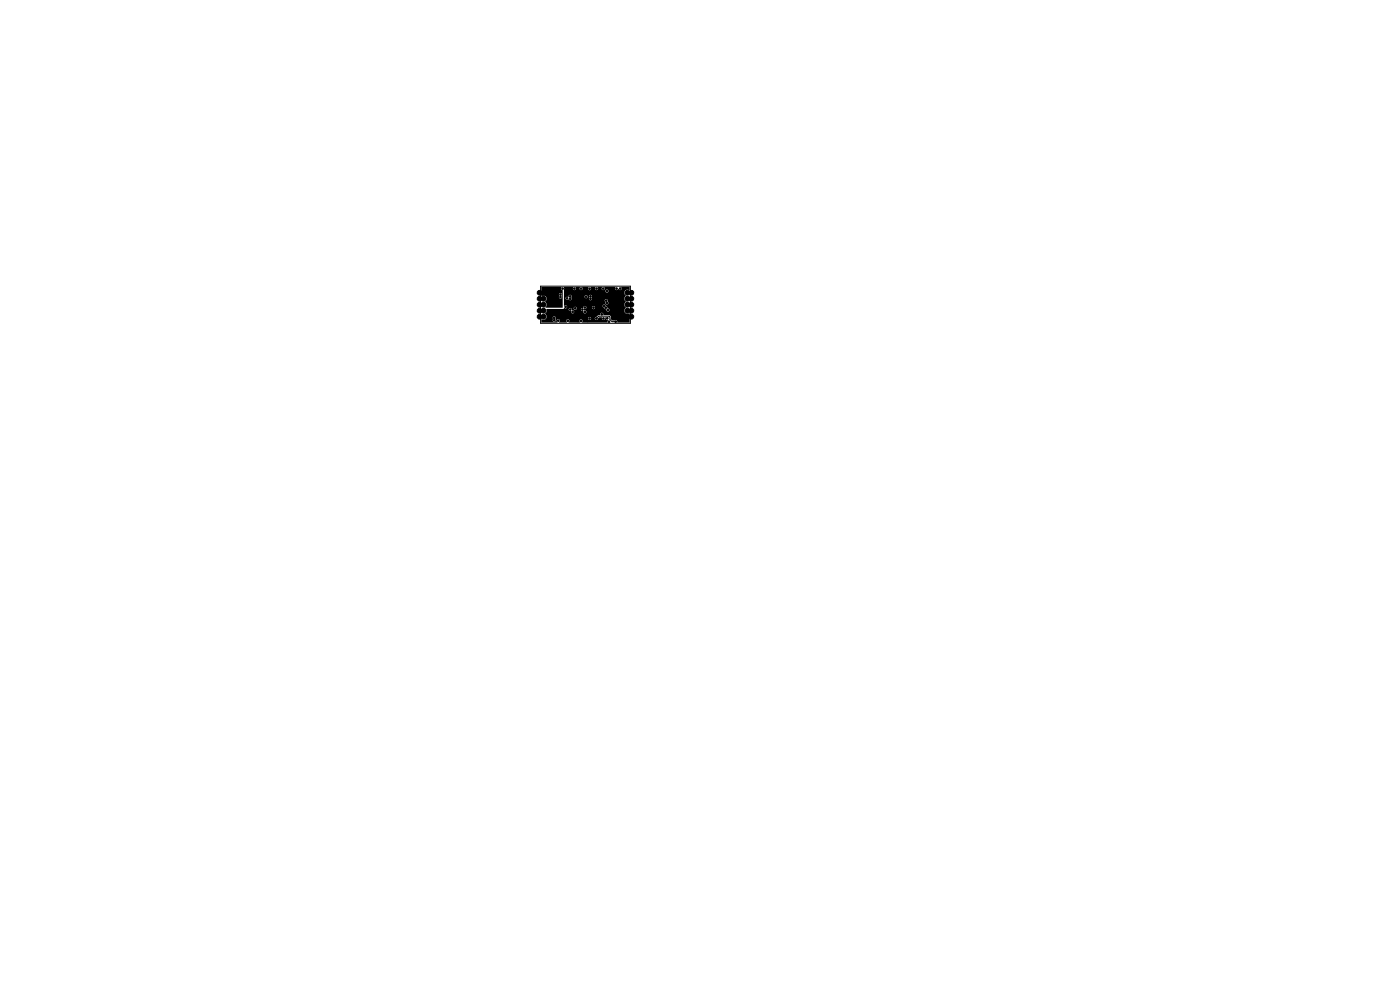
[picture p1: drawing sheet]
<svg xmlns="http://www.w3.org/2000/svg" width="297mm" height="210mm" viewBox="0 0 297 210" stroke-linecap="round" stroke-linejoin="round" font-family="sans-serif">
<g fill="#000" stroke="#000" stroke-width=".21">
<circle cx="114.5" cy="65.9" r=".51"/>
<circle cx="114.5" cy="67.2" r=".51"/>
<circle cx="114.5" cy="62.1" r=".51"/>
<circle cx="114.5" cy="64.6" r=".51"/>
<circle cx="114.5" cy="63.4" r=".51"/>
<circle cx="115.3" cy="63.4" r=".51"/>
<circle cx="115.3" cy="64.6" r=".51"/>
<circle cx="115.3" cy="62.1" r=".51"/>
<circle cx="115.3" cy="65.9" r=".51"/>
<circle cx="115.3" cy="67.2" r=".51"/>
<circle cx="116.6" cy="67.4" r=".17"/>
<circle cx="116.6" cy="67.9" r=".17"/>
<circle cx="117.4" cy="63" r=".17"/>
<circle cx="117.4" cy="62.5" r=".17"/>
<circle cx="117.6" cy="67.9" r=".17"/>
<circle cx="117.6" cy="67.4" r=".17"/>
<circle cx="118.4" cy="68" r=".17"/>
<circle cx="118.9" cy="62.5" r=".17"/>
<circle cx="118.9" cy="63" r=".17"/>
<circle cx="119.4" cy="61.2" r=".17"/>
<circle cx="119.8" cy="68" r=".17"/>
<circle cx="120" cy="65.1" r=".18"/>
<circle cx="120" cy="63.8" r=".18"/>
<circle cx="120.3" cy="63.3" r=".17"/>
<circle cx="120.3" cy="61.2" r=".17"/>
<circle cx="120.5" cy="68" r=".17"/>
<circle cx="120.9" cy="63.4" r=".17"/>
<circle cx="120.9" cy="62.9" r=".17"/>
<circle cx="121" cy="65.7" r=".17"/>
<circle cx="121.2" cy="61.2" r=".17"/>
<circle cx="121.5" cy="66.2" r=".18"/>
<circle cx="121.8" cy="61.2" r=".17"/>
<circle cx="122" cy="65.4" r=".17"/>
<circle cx="122.6" cy="68.1" r=".17"/>
<circle cx="123.3" cy="68.1" r=".17"/>
<circle cx="123.3" cy="61.2" r=".17"/>
<circle cx="123.6" cy="65.7" r=".17"/>
<circle cx="124.1" cy="65.2" r=".17"/>
<circle cx="124.1" cy="66.2" r=".17"/>
<circle cx="124.1" cy="61.2" r=".17"/>
<circle cx="124.3" cy="63.9" r=".17"/>
<circle cx="124.3" cy="62.9" r=".17"/>
<circle cx="124.7" cy="68.1" r=".17"/>
<circle cx="124.9" cy="65.3" r=".17"/>
<circle cx="125.1" cy="67.6" r=".17"/>
<circle cx="125.1" cy="61.2" r=".17"/>
<circle cx="125.3" cy="62.9" r=".17"/>
<circle cx="125.3" cy="63.4" r=".17"/>
<circle cx="125.9" cy="65.3" r=".17"/>
<circle cx="125.9" cy="61.2" r=".17"/>
<circle cx="126.5" cy="67.6" r=".17"/>
<circle cx="126.6" cy="61.2" r=".17"/>
<circle cx="126.8" cy="65.7" r=".17"/>
<circle cx="127.7" cy="66.7" r=".17"/>
<circle cx="128" cy="61.2" r=".17"/>
<circle cx="128" cy="67.6" r=".17"/>
<circle cx="128.2" cy="64.9" r=".17"/>
<circle cx="128.5" cy="65.3" r=".17"/>
<circle cx="128.6" cy="63.8" r=".17"/>
<circle cx="128.8" cy="64.3" r=".17"/>
<circle cx="128.8" cy="61.7" r=".17"/>
<circle cx="128.8" cy="67.5" r=".17"/>
<circle cx="129" cy="65.8" r=".17"/>
<circle cx="129.2" cy="68.2" r=".17"/>
<circle cx="129.8" cy="67.5" r=".17"/>
<circle cx="130.2" cy="61.2" r=".17"/>
<circle cx="130.6" cy="68.2" r=".17"/>
<circle cx="130.8" cy="61.2" r=".17"/>
<circle cx="131.3" cy="67.5" r=".17"/>
<circle cx="131.6" cy="61.2" r=".17"/>
<circle cx="132.1" cy="65.8" r=".17"/>
<circle cx="132.2" cy="61.2" r=".17"/>
<circle cx="133.1" cy="64.6" r=".51"/>
<circle cx="133.1" cy="62.1" r=".51"/>
<circle cx="133.1" cy="65.9" r=".51"/>
<circle cx="133.1" cy="67.2" r=".51"/>
<circle cx="133.1" cy="63.4" r=".51"/>
<circle cx="133.9" cy="64.6" r=".51"/>
<circle cx="133.9" cy="62.1" r=".51"/>
<circle cx="133.9" cy="67.2" r=".51"/>
<circle cx="133.9" cy="65.9" r=".51"/>
<circle cx="133.9" cy="63.4" r=".51"/>
</g>
<path d="M114.7 60.7h19v7.9h-19zM126.5 67.6l.5-.5h2.2l.2 .1v.6l.4 .4h.8" fill="none" stroke="#000" stroke-width=".21"/>
<path d="M114.8 60.9h4.3a.4 .4 0 0 0 .3 .7v3.6l-3.7 .1a.86 .86 0 0 0-.1-1.3 .67 .67 0 0 0 .3-1h2.7a.34 .34 0 0 0 .5 .2 .34 .34 0 0 0 .1-.5 .34 .34 0 0 0-.2-.5 .34 .34 0 0 0-.4 .1 .34 .34 0 0 0 .1 .5l-.1 .2h-2.7a.78 .78 0 0 0-1.1-.2zM119.6 60.9h2a.34 .34 0 0 0 0 .6 .34 .34 0 0 0 .5-.1 .34 .34 0 0 0 0-.5h1a.34 .34 0 0 0 0 .6 .34 .34 0 0 0 .5-.1 .34 .34 0 0 0-.1-.5h1.4a.35 .35 0 0 0 0 .6 .35 .35 0 0 0 .5-.1 .35 .35 0 0 0-.1-.5h1a.34 .34 0 0 0 .1 .6 .34 .34 0 0 0 .5-.1 .34 .34 0 0 0-.1-.5h.9a.34 .34 0 0 0 .1 .6 .34 .34 0 0 0 .5-.1 .34 .34 0 0 0-.1-.5h2.4a.4 .4 0 0 0 0 .6 .4 .4 0 0 0 .6-.2 .37 .37 0 0 0 .6 .2 .37 .37 0 0 0 0-.6h1.7v.7a.71 .71 0 0 0-1 .2 .71 .71 0 0 0 .3 1 .77 .77 0 0 0 0 1.2 .75 .75 0 0 0 0 1.3 .7 .7 0 0 0-.2 1 .7 .7 0 0 0 1 .2l-.1 1.9h-2.5l-.1-.1a.34 .34 0 0 0-.1-.4 .34 .34 0 0 0-.4 .1h-.5l-.3-.3v-.6l-.3-.2-1.3-.1a.4 .4 0 0 0-.3-.4 .4 .4 0 0 0-.4 .4l-.4 .1-.4 .3a.34 .34 0 0 0-.3 .4 .34 .34 0 0 0 .3 .3 .34 .34 0 0 0 .4-.4l.2-.2 .6 .1a.36 .36 0 0 0 .4 .5 .36 .36 0 0 0 .2-.6h.2l.2 .5 .3 .1-.1 .5h-5.4a.35 .35 0 0 0 0-.5 .35 .35 0 0 0-.5 0 .35 .35 0 0 0 0 .5l-2.4-.1a.35 .35 0 0 0 .1-.5 .35 .35 0 0 0-.6 .1 .35 .35 0 0 0 .2 .5l-1.7-.1a.36 .36 0 0 0 0-.5 .36 .36 0 0 0-.5 .1 .36 .36 0 0 0 .2 .5h-3.5v-.5h2.4a.36 .36 0 0 0 .6 .3 .36 .36 0 0 0 0-.6h6.9a.33 .33 0 0 0 .5 .3 .33 .33 0 0 0 .1-.6 .33 .33 0 0 0-.5 .2l-.1 .1h-6.8a.35 .35 0 0 0-.5-.5 .35 .35 0 0 0-.1 .6l-.1 .2h-2.4l.1-.2a.71 .71 0 0 0 1-.2 .71 .71 0 0 0-.3-1 .67 .67 0 0 0 .3-.8h4.7l.2 .2 .4 .1a.36 .36 0 0 0 .3 .5 .36 .36 0 0 0 .3-.5 .36 .36 0 0 0-.5-.2l-.1-.4h.5l.3 .3h1.2l.2 .2 .4 .1a.34 .34 0 0 0 .3 .4 .34 .34 0 0 0 .3-.4 .34 .34 0 0 0-.5-.2v-.2l.3-.1 .2-.2h1.2v.1a.33 .33 0 0 0 .5 .1 .33 .33 0 0 0-.1-.6 .33 .33 0 0 0-.4 .4h-1.2l-.2-.4h3.6l.5 .6 .3 .1a.36 .36 0 0 0 .3 .5 .36 .36 0 0 0 .4-.4 .36 .36 0 0 0-.5-.3v-.3l-.3-.2a.33 .33 0 0 0-.4-.3 .33 .33 0 0 0-.3 .3h-3.8l-.8 .8h-1a.33 .33 0 0 0 0-.6 .33 .33 0 0 0-.5 .3l-.8-.1-.3 .4-4.7-.1 3.7-.1 .1-.2a.35 .35 0 0 0 .5 0 .35 .35 0 0 0 0-.5 .35 .35 0 0 0-.5 .1l-.1-1.1h8.7l.2 .3a.35 .35 0 0 0 .1 .5 .35 .35 0 0 0 .5-.2 .35 .35 0 0 0-.2-.5 .33 .33 0 0 0-.2-.5 .33 .33 0 0 0-.4 .4h-8.7v-.5l.4 .1a.4 .4 0 0 0 .6 .1h.1a.33 .33 0 0 0 .3 .2 .33 .33 0 0 0 .3-.3h3.6l.1 .1a.35 .35 0 0 0 .5 .1 .35 .35 0 0 0 0-.5 .35 .35 0 0 0-.1-.5 .35 .35 0 0 0-.4 .1 .35 .35 0 0 0 0 .5l-.1 .2h-3.6l-.1-.3 .1-.2h2.7v.2a.33 .33 0 0 0 .6 .1 .33 .33 0 0 0-.1-.6 .33 .33 0 0 0-.5 .3h-2.7v-.1a.36 .36 0 0 0-.5-.2 .36 .36 0 0 0-.2 .5l-.4-.1-.2 .3h-.4v-1.6h8.8a.33 .33 0 0 0 .5 .4 .33 .33 0 0 0 .1-.6 .33 .33 0 0 0-.5 .1l-.1 .1h-8.8z" fill="#000"/>
</svg>
